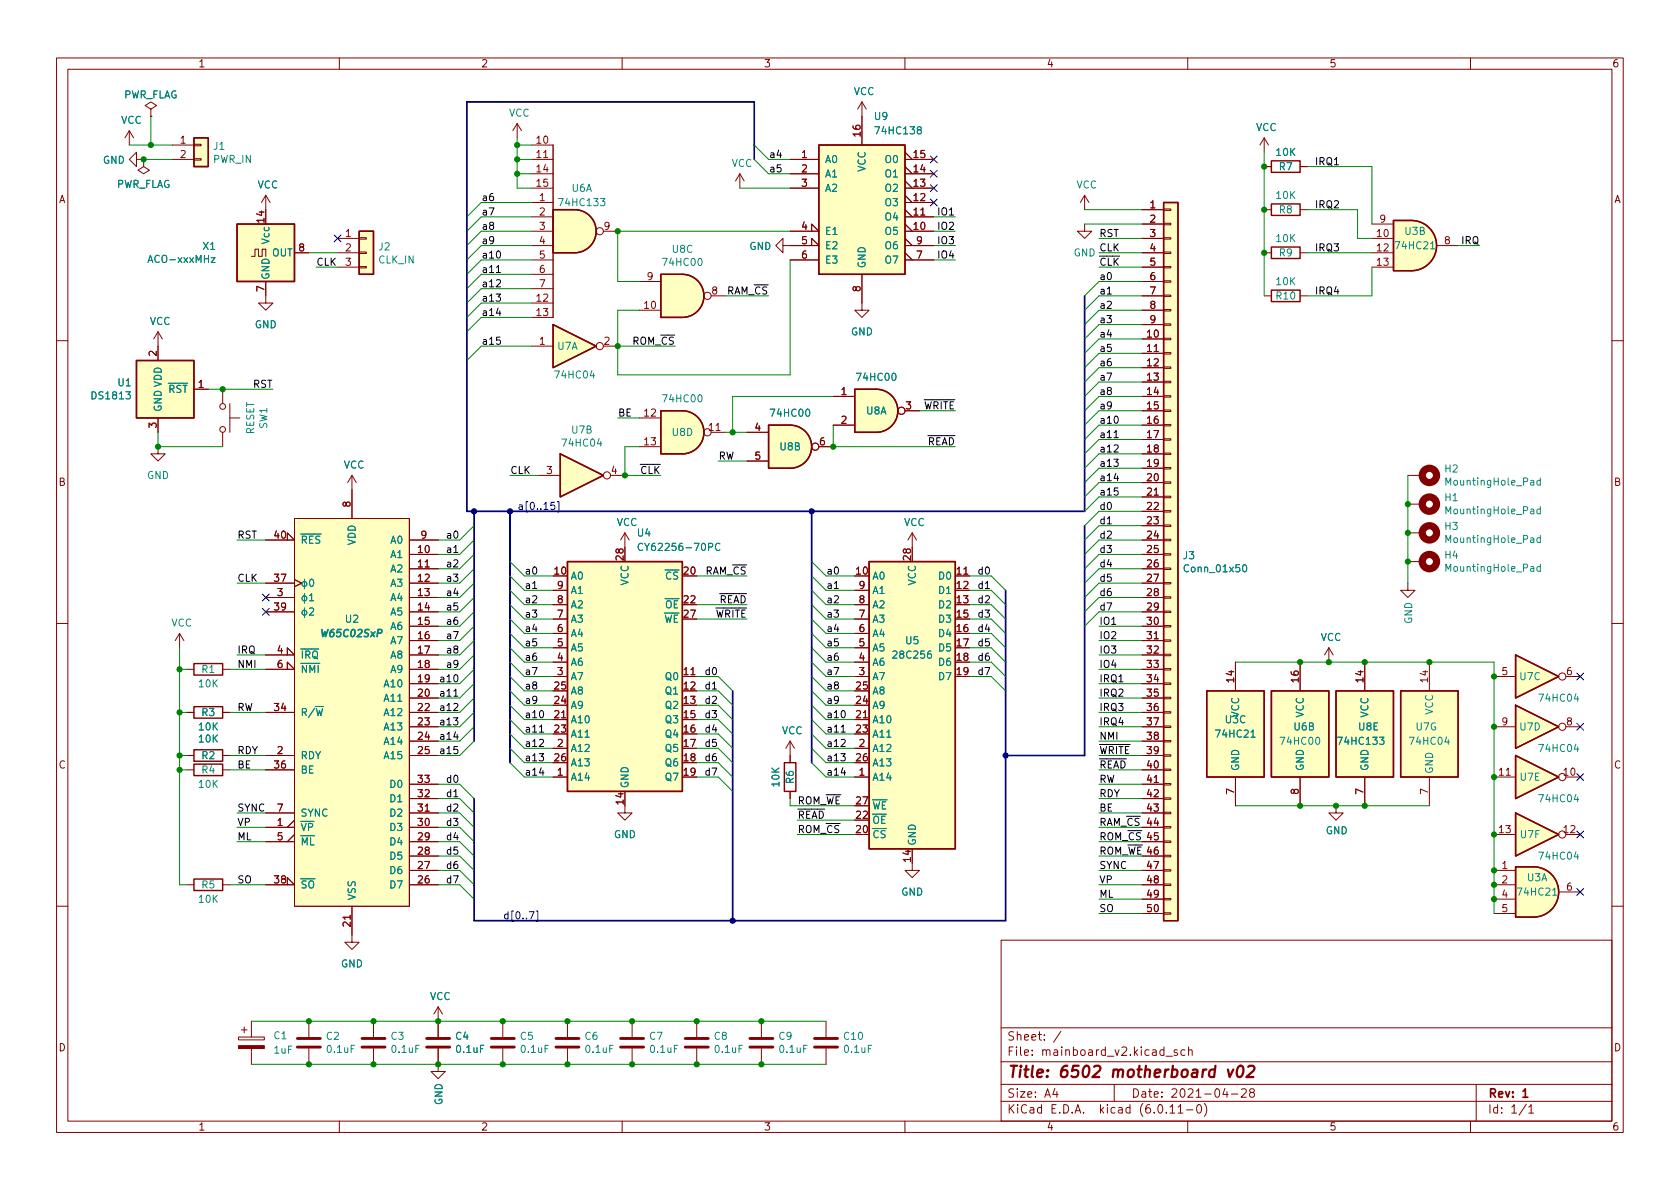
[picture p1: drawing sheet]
<svg xmlns="http://www.w3.org/2000/svg" width="297mm" height="210mm" viewBox="0 0 297 210" stroke-linecap="round" stroke-linejoin="round" font-family="sans-serif">
<defs><g id="words">
<g font-size="2.8" fill="#840000">
<text x="178" y="191.2">Title:</text>
<text x="187.3" y="191.2">6502</text>
<text x="196.8" y="191.2">motherboard</text>
<text x="217.6" y="191.2">v02</text>
</g>
<g font-size="2.1" fill="#840000">
<text x="178" y="184.5">Sheet:</text>
<text x="178" y="187.2">File:</text>
<text x="184.4" y="187.2">mainboard_v2.kicad_sch</text>
<text x="178" y="197.4">KiCad</text>
<text x="178" y="194.6">Size:</text>
<text x="184.7" y="194.6">A4</text>
<text x="185.7" y="197.4">E.D.A.</text>
<text x="194.6" y="197.4">kicad</text>
<text x="200" y="194.6">Date:</text>
<text x="201.8" y="197.4">(6.0.11-0)</text>
<text x="207" y="194.6">2021-04-28</text>
<text x="263" y="194.6">Rev:</text>
<text x="263" y="197.4">Id:</text>
<text x="267.1" y="197.4">1/1</text>
<text x="269.1" y="194.6">1</text>
</g>
<g font-size="1.8" fill="#008484">
<text x="21.9" y="17.8">PWR_FLAG</text>
<text x="150.9" y="17.2">VCC</text>
<text x="21.4" y="22.3">VCC</text>
<text x="89.9" y="21">VCC</text>
<text x="154.4" y="21.6">U9</text>
<text x="222" y="23.5">VCC</text>
<text x="18.1" y="29.3">GND</text>
<text x="37.6" y="26.9">J1</text>
<text x="37.6" y="29.2">PWR_IN</text>
<text x="129.3" y="29.9">VCC</text>
<text x="145.8" y="29.2">A0</text>
<text x="154.4" y="24.1">74HC138</text>
<text x="156.3" y="29.2">O0</text>
<text x="225.4" y="27.9">10K</text>
<text x="20.6" y="33.6">PWR_FLAG</text>
<text x="45.5" y="33.7">VCC</text>
<text x="101" y="34.3">U6A</text>
<text x="145.8" y="31.8">A1</text>
<text x="145.8" y="34.3">A2</text>
<text x="153.4" y="30.4" transform="rotate(-90 153.4 30.4)">VCC</text>
<text x="156.3" y="34.3">O2</text>
<text x="156.3" y="31.8">O1</text>
<text x="190.3" y="33.7">VCC</text>
<text x="225.4" y="35.6">10K</text>
<text x="226" y="30.5">R7</text>
<text x="98.5" y="36.8">74HC133</text>
<text x="145.8" y="41.9">E1</text>
<text x="156.3" y="41.9">O5</text>
<text x="156.3" y="39.4">O4</text>
<text x="156.3" y="36.8">O3</text>
<text x="226" y="38.1">R8</text>
<text x="248.2" y="41.9">U3B</text>
<text x="26" y="46.9">ACO-xxxMHz</text>
<text x="35.7" y="44.6">X1</text>
<text x="48" y="43.3" transform="rotate(-90 48 43.3)">Vcc</text>
<text x="48" y="45.7">OUT</text>
<text x="66.8" y="44.7">J2</text>
<text x="66.8" y="47">CLK_IN</text>
<text x="116.9" y="47.4">74HC00</text>
<text x="118.7" y="45.1">U8C</text>
<text x="132.4" y="44.6">GND</text>
<text x="145.8" y="44.5">E2</text>
<text x="145.8" y="47">E3</text>
<text x="153.4" y="47.5" transform="rotate(-90 153.4 47.5)">GND</text>
<text x="156.3" y="47">O7</text>
<text x="156.3" y="44.5">O6</text>
<text x="189.8" y="45.7">GND</text>
<text x="225.4" y="43.2">10K</text>
<text x="226" y="45.7">R9</text>
<text x="246.4" y="44.5">74HC21</text>
<text x="48" y="49.5" transform="rotate(-90 48 49.5)">GND</text>
<text x="225.4" y="53.3">R10</text>
<text x="225.4" y="50.8">10K</text>
<text x="26.4" y="57.8">VCC</text>
<text x="45" y="58.4">GND</text>
<text x="150.4" y="59.7">GND</text>
<text x="98.4" y="62.2">U7A</text>
<text x="15.9" y="71">DS1813</text>
<text x="20.7" y="68.7">U1</text>
<text x="29.7" y="69.9">~{RST}</text>
<text x="97.8" y="67.3">74HC04</text>
<text x="116.9" y="71.5">74HC00</text>
<text x="151.1" y="67.7">74HC00</text>
<text x="29" y="72.9" transform="rotate(-90 29 72.9)">GND VDD</text>
<text x="45.3" y="76.9" transform="rotate(-90 45.3 76.9)">RESET</text>
<text x="47.6" y="75.9" transform="rotate(-90 47.6 75.9)">SW1</text>
<text x="100.9" y="77">U7B</text>
<text x="118.7" y="77.5">U8D</text>
<text x="135.9" y="74.1">74HC00</text>
<text x="153" y="73.7">U8A</text>
<text x="60.7" y="83.2">VCC</text>
<text x="99.1" y="79.4">74HC04</text>
<text x="137.7" y="80">U8B</text>
<text x="255.3" y="83.9">H2</text>
<text x="25.9" y="85.1">GND</text>
<text x="255.3" y="86.2">MountingHole_Pad</text>
<text x="255.3" y="89">H1</text>
<text x="109" y="93.4">VCC</text>
<text x="112.5" y="95.3">U4</text>
<text x="159.8" y="93.4">VCC</text>
<text x="255.3" y="91.3">MountingHole_Pad</text>
<text x="255.3" y="94.1">H3</text>
<text x="53.1" y="96.5">~{RES}</text>
<text x="63.3" y="96.5" transform="rotate(-90 63.3 96.5)">VDD</text>
<text x="68.9" y="99.1">A1</text>
<text x="68.9" y="101.6">A2</text>
<text x="68.9" y="96.5">A0</text>
<text x="112.5" y="97.8">CY62256-70PC</text>
<text x="209" y="99.3">J3</text>
<text x="209" y="101.6">Conn_01x50</text>
<text x="255.3" y="99.2">H4</text>
<text x="255.3" y="101.5">MountingHole_Pad</text>
<text x="255.3" y="96.4">MountingHole_Pad</text>
<text x="68.9" y="104.1">A3</text>
<text x="68.9" y="106.7">A4</text>
<text x="100.8" y="102.9">A0</text>
<text x="100.8" y="108">A2</text>
<text x="100.8" y="105.4">A1</text>
<text x="111.5" y="103.6" transform="rotate(-90 111.5 103.6)">VCC</text>
<text x="117.5" y="102.9">~{CS}</text>
<text x="117.5" y="108">~{OE}</text>
<text x="154.2" y="102.9">A0</text>
<text x="154.2" y="108">A2</text>
<text x="154.2" y="105.4">A1</text>
<text x="162.3" y="103.6" transform="rotate(-90 162.3 103.6)">VCC</text>
<text x="165.8" y="102.9">D0</text>
<text x="165.8" y="105.4">D1</text>
<text x="165.8" y="108">D2</text>
<text x="30.2" y="111.2">VCC</text>
<text x="56.6" y="113">W65C02SxP</text>
<text x="60.9" y="110.5">U2</text>
<text x="68.9" y="109.2">A5</text>
<text x="68.9" y="111.8">A6</text>
<text x="100.8" y="113">A4</text>
<text x="100.8" y="110.5">A3</text>
<text x="117.4" y="110.5">~{WE}</text>
<text x="154.2" y="113">A4</text>
<text x="154.2" y="110.5">A3</text>
<text x="165.8" y="110.5">D3</text>
<text x="165.8" y="113">D4</text>
<text x="233.4" y="113.7">VCC</text>
<text x="250.1" y="110.4" transform="rotate(-90 250.1 110.4)">GND</text>
<text x="35.5" y="119.4">R1</text>
<text x="53.1" y="116.8">~{IRQ}</text>
<text x="53.1" y="119.4">~{NMI}</text>
<text x="68.9" y="114.3">A7</text>
<text x="68.9" y="116.8">A8</text>
<text x="68.9" y="119.4">A9</text>
<text x="100.8" y="118.1">A6</text>
<text x="100.8" y="115.6">A5</text>
<text x="154.2" y="118.1">A6</text>
<text x="154.2" y="115.6">A5</text>
<text x="157.6" y="116.8">28C256</text>
<text x="159.9" y="114.3">U5</text>
<text x="165.8" y="115.6">D5</text>
<text x="165.8" y="118.1">D6</text>
<text x="34.9" y="121.9">10K</text>
<text x="67.7" y="121.9">A10</text>
<text x="67.7" y="124.5">A11</text>
<text x="100.8" y="125.7">A9</text>
<text x="100.8" y="123.2">A8</text>
<text x="100.8" y="120.7">A7</text>
<text x="117.4" y="120.7">Q0</text>
<text x="117.4" y="123.2">Q1</text>
<text x="117.4" y="125.7">Q2</text>
<text x="154.2" y="125.7">A9</text>
<text x="154.2" y="123.2">A8</text>
<text x="154.2" y="120.7">A7</text>
<text x="165.8" y="120.7">D7</text>
<text x="268.5" y="120.7">U7C</text>
<text x="271.8" y="124.5">74HC04</text>
<text x="34.9" y="129.5">10K</text>
<text x="34.9" y="131.7">10K</text>
<text x="35.5" y="127">R3</text>
<text x="53.1" y="127">R/~{W}</text>
<text x="67.7" y="127">A12</text>
<text x="67.7" y="129.5">A13</text>
<text x="100.8" y="128.3">A10</text>
<text x="100.8" y="130.8">A11</text>
<text x="117.4" y="128.3">Q3</text>
<text x="117.4" y="130.8">Q4</text>
<text x="138.2" y="130.2">VCC</text>
<text x="154.2" y="128.3">A10</text>
<text x="154.2" y="130.8">A11</text>
<text x="214.6" y="130.8">74HC21</text>
<text x="216.5" y="128.3">U3C</text>
<text x="219.5" y="127" transform="rotate(-90 219.5 127)">VCC</text>
<text x="228.6" y="129.5">U6B</text>
<text x="230.9" y="127" transform="rotate(-90 230.9 127)">VCC</text>
<text x="240" y="129.5">U8E</text>
<text x="242.3" y="127" transform="rotate(-90 242.3 127)">VCC</text>
<text x="250.2" y="129.5">U7G</text>
<text x="253.8" y="126.5" transform="rotate(-90 253.8 126.5)">VCC</text>
<text x="268.5" y="129.5">U7D</text>
<text x="35.4" y="134.6">R2</text>
<text x="35.5" y="137.2">R4</text>
<text x="53.1" y="134.6">RDY</text>
<text x="53.1" y="137.2">BE</text>
<text x="67.7" y="132.1">A14</text>
<text x="67.7" y="134.6">A15</text>
<text x="100.8" y="133.4">A12</text>
<text x="100.8" y="135.9">A13</text>
<text x="117.4" y="133.4">Q5</text>
<text x="117.4" y="135.9">Q6</text>
<text x="154.2" y="133.4">A12</text>
<text x="154.2" y="135.9">A13</text>
<text x="219.5" y="136.4" transform="rotate(-90 219.5 136.4)">GND</text>
<text x="226.1" y="132.1">74HC00</text>
<text x="230.9" y="136.4" transform="rotate(-90 230.9 136.4)">GND</text>
<text x="236.2" y="132.1">74HC133</text>
<text x="242.3" y="136.4" transform="rotate(-90 242.3 136.4)">GND</text>
<text x="248.9" y="132.1">74HC04</text>
<text x="253.8" y="136.9" transform="rotate(-90 253.8 136.9)">GND</text>
<text x="271.8" y="133.4">74HC04</text>
<text x="34.9" y="139.7">10K</text>
<text x="68.7" y="142.2">D1</text>
<text x="68.7" y="139.7">D0</text>
<text x="100.8" y="138.4">A14</text>
<text x="111.5" y="139.4" transform="rotate(-90 111.5 139.4)">GND</text>
<text x="117.4" y="138.4">Q7</text>
<text x="138.2" y="139.3" transform="rotate(-90 138.2 139.3)">10K</text>
<text x="140.7" y="138.7" transform="rotate(-90 140.7 138.7)">R6</text>
<text x="154.2" y="138.4">A14</text>
<text x="154.2" y="143.5">~{WE}</text>
<text x="268.6" y="138.4">U7E</text>
<text x="271.8" y="142.2">74HC04</text>
<text x="53.1" y="147.3">~{VP}</text>
<text x="53.1" y="149.9">~{ML}</text>
<text x="53.1" y="144.8">SYNC</text>
<text x="68.7" y="149.9">D4</text>
<text x="68.7" y="147.3">D3</text>
<text x="68.7" y="144.8">D2</text>
<text x="108.5" y="148.6">GND</text>
<text x="154.2" y="148.6">~{CS}</text>
<text x="154.2" y="146.1">~{OE}</text>
<text x="162.3" y="149.6" transform="rotate(-90 162.3 149.6)">GND</text>
<text x="234.3" y="147.9">GND</text>
<text x="268.6" y="148.6">U7F</text>
<text x="68.7" y="154.9">D6</text>
<text x="68.7" y="152.4">D5</text>
<text x="271.8" y="152.4">74HC04</text>
<text x="34.9" y="160">10K</text>
<text x="35.5" y="157.5">R5</text>
<text x="53.1" y="157.5">~{SO}</text>
<text x="63.3" y="159.3" transform="rotate(-90 63.3 159.3)">VSS</text>
<text x="68.7" y="157.5">D7</text>
<text x="159.3" y="158.8">GND</text>
<text x="268" y="158.8">74HC21</text>
<text x="269.9" y="156.2">U3A</text>
<text x="60.2" y="171.5">GND</text>
<text x="76" y="177.2">VCC</text>
<text x="48.3" y="184.2">C1</text>
<text x="57.5" y="184.3">C2</text>
<text x="69" y="184.3">C3</text>
<text x="80.4" y="184.3">C4</text>
<text x="91.8" y="184.3">C5</text>
<text x="103.3" y="184.3">C6</text>
<text x="114.7" y="184.3">C7</text>
<text x="126.1" y="184.3">C8</text>
<text x="137.5" y="184.3">C9</text>
<text x="149" y="184.3">C10</text>
<text x="48.3" y="186.7">1uF</text>
<text x="57.5" y="186.6">0.1uF</text>
<text x="69" y="186.6">0.1uF</text>
<text x="80.4" y="186.6">0.1uF</text>
<text x="91.8" y="186.6">0.1uF</text>
<text x="103.3" y="186.6">0.1uF</text>
<text x="114.7" y="186.6">0.1uF</text>
<text x="126.1" y="186.6">0.1uF</text>
<text x="137.5" y="186.6">0.1uF</text>
<text x="149" y="186.6">0.1uF</text>
<text x="78.6" y="195.5" transform="rotate(-90 78.6 195.5)">GND</text>
</g>
<g font-size="1.8" fill="#840000">
<text x="35" y="12.3">1</text>
<text x="85" y="12.3">2</text>
<text x="135" y="12.3">3</text>
<text x="185" y="12.3">4</text>
<text x="235" y="12.3">5</text>
<text x="285" y="12.3">6</text>
<text x="31.7" y="25.4">1</text>
<text x="31.7" y="27.9">2</text>
<text x="94.6" y="25.4">10</text>
<text x="94.6" y="27.9">11</text>
<text x="141.6" y="27.9">1</text>
<text x="152.1" y="24.4" transform="rotate(-90 152.1 24.4)">16</text>
<text x="161.3" y="27.9">15</text>
<text x="94.6" y="30.5">14</text>
<text x="94.6" y="33">15</text>
<text x="95.2" y="35.6">1</text>
<text x="141.6" y="30.5">2</text>
<text x="141.6" y="33">3</text>
<text x="161.3" y="35.6">12</text>
<text x="161.3" y="33">13</text>
<text x="161.3" y="30.5">14</text>
<text x="10.4" y="36.3">A</text>
<text x="46.7" y="39.6" transform="rotate(-90 46.7 39.6)">14</text>
<text x="60.9" y="41.9">1</text>
<text x="95.2" y="38.1">2</text>
<text x="95.2" y="40.6">3</text>
<text x="106.6" y="40.6">9</text>
<text x="141.6" y="40.6">4</text>
<text x="161.3" y="40.6">10</text>
<text x="161.3" y="38.1">11</text>
<text x="203.2" y="36.8">1</text>
<text x="203.2" y="39.4">2</text>
<text x="203.2" y="41.9">3</text>
<text x="243.2" y="41.9">10</text>
<text x="243.8" y="39.4">9</text>
<text x="285.4" y="36.3">A</text>
<text x="52.7" y="44.4">8</text>
<text x="60.9" y="44.4">2</text>
<text x="60.9" y="47">3</text>
<text x="95.2" y="43.2">4</text>
<text x="95.2" y="45.7">5</text>
<text x="141.6" y="43.2">5</text>
<text x="141.6" y="45.7">6</text>
<text x="161.9" y="45.7">7</text>
<text x="161.9" y="43.2">9</text>
<text x="203.2" y="44.4">4</text>
<text x="203.2" y="47">5</text>
<text x="243.2" y="44.4">12</text>
<text x="243.2" y="47">13</text>
<text x="255.2" y="43.2">8</text>
<text x="46.7" y="51.7" transform="rotate(-90 46.7 51.7)">7</text>
<text x="94.6" y="53.3">12</text>
<text x="95.2" y="48.3">6</text>
<text x="95.2" y="50.8">7</text>
<text x="114.3" y="49.5">9</text>
<text x="125.7" y="52.1">8</text>
<text x="152.1" y="51.7" transform="rotate(-90 152.1 51.7)">8</text>
<text x="203.2" y="49.5">6</text>
<text x="203.2" y="52.1">7</text>
<text x="94.6" y="55.9">13</text>
<text x="113.6" y="54.6">10</text>
<text x="202.5" y="59.7">10</text>
<text x="203.2" y="54.6">8</text>
<text x="203.2" y="57.1">9</text>
<text x="27.7" y="63.2" transform="rotate(-90 27.7 63.2)">2</text>
<text x="95.2" y="61">1</text>
<text x="106.6" y="61">2</text>
<text x="202.5" y="62.2">11</text>
<text x="202.5" y="64.8">12</text>
<text x="34.9" y="68.6">1</text>
<text x="148.5" y="69.8">1</text>
<text x="202.5" y="67.3">13</text>
<text x="202.5" y="69.8">14</text>
<text x="27.7" y="75.9" transform="rotate(-90 27.7 75.9)">3</text>
<text x="113.6" y="73.7">12</text>
<text x="125.1" y="76.2">11</text>
<text x="133.3" y="76.2">4</text>
<text x="148.5" y="74.9">2</text>
<text x="160" y="72.4">3</text>
<text x="202.5" y="72.4">15</text>
<text x="202.5" y="74.9">16</text>
<text x="202.5" y="77.5">17</text>
<text x="96.5" y="83.8">3</text>
<text x="107.9" y="83.8">4</text>
<text x="113.6" y="78.7">13</text>
<text x="133.3" y="81.3">5</text>
<text x="144.7" y="78.7">6</text>
<text x="202.5" y="80">18</text>
<text x="202.5" y="82.5">19</text>
<text x="10.3" y="86.3">B</text>
<text x="62" y="89.8" transform="rotate(-90 62 89.8)">8</text>
<text x="202.5" y="85.1">20</text>
<text x="202.5" y="87.6">21</text>
<text x="285.3" y="86.3">B</text>
<text x="48.2" y="95.2">40</text>
<text x="74.2" y="95.2">9</text>
<text x="202.5" y="90.2">22</text>
<text x="202.5" y="92.7">23</text>
<text x="202.5" y="95.2">24</text>
<text x="73.6" y="97.8">10</text>
<text x="73.6" y="100.3">11</text>
<text x="97.8" y="101.6">10</text>
<text x="110.2" y="99.3" transform="rotate(-90 110.2 99.3)">28</text>
<text x="120.6" y="101.6">20</text>
<text x="151.1" y="101.6">10</text>
<text x="161" y="99.3" transform="rotate(-90 161 99.3)">28</text>
<text x="168.9" y="101.6">11</text>
<text x="202.5" y="97.8">25</text>
<text x="202.5" y="100.3">26</text>
<text x="48.2" y="102.9">37</text>
<text x="48.2" y="107.9">39</text>
<text x="48.8" y="105.4">3</text>
<text x="73.6" y="102.9">12</text>
<text x="73.6" y="105.4">13</text>
<text x="73.6" y="107.9">14</text>
<text x="98.4" y="106.7">8</text>
<text x="98.4" y="104.1">9</text>
<text x="120.6" y="106.7">22</text>
<text x="151.7" y="106.7">8</text>
<text x="151.7" y="104.1">9</text>
<text x="168.9" y="104.1">12</text>
<text x="168.9" y="106.7">13</text>
<text x="202.5" y="102.9">27</text>
<text x="202.5" y="105.4">28</text>
<text x="202.5" y="107.9">29</text>
<text x="73.6" y="110.5">15</text>
<text x="73.6" y="113">16</text>
<text x="98.4" y="111.8">6</text>
<text x="98.4" y="109.2">7</text>
<text x="120.6" y="109.2">27</text>
<text x="151.7" y="111.8">6</text>
<text x="151.7" y="109.2">7</text>
<text x="168.9" y="109.2">15</text>
<text x="168.9" y="111.8">16</text>
<text x="202.5" y="110.5">30</text>
<text x="202.5" y="113">31</text>
<text x="48.8" y="115.6">4</text>
<text x="48.8" y="118.1">6</text>
<text x="73.6" y="115.6">17</text>
<text x="73.6" y="118.1">18</text>
<text x="98.4" y="119.4">3</text>
<text x="98.4" y="116.8">4</text>
<text x="98.4" y="114.3">5</text>
<text x="120.6" y="119.4">11</text>
<text x="151.7" y="119.4">3</text>
<text x="151.7" y="116.8">4</text>
<text x="151.7" y="114.3">5</text>
<text x="168.9" y="114.3">17</text>
<text x="168.9" y="116.8">18</text>
<text x="168.9" y="119.4">19</text>
<text x="202.5" y="115.6">32</text>
<text x="202.5" y="118.1">33</text>
<text x="265.4" y="119.4">5</text>
<text x="276.8" y="119.4">6</text>
<text x="48.2" y="125.7">34</text>
<text x="73.6" y="120.6">19</text>
<text x="73.6" y="123.2">20</text>
<text x="73.6" y="125.7">22</text>
<text x="97.8" y="124.5">24</text>
<text x="97.8" y="121.9">25</text>
<text x="120.6" y="121.9">12</text>
<text x="120.6" y="124.5">13</text>
<text x="151.1" y="124.5">24</text>
<text x="151.1" y="121.9">25</text>
<text x="202.5" y="120.6">34</text>
<text x="202.5" y="123.2">35</text>
<text x="202.5" y="125.7">36</text>
<text x="218.2" y="120.9" transform="rotate(-90 218.2 120.9)">14</text>
<text x="229.6" y="120.9" transform="rotate(-90 229.6 120.9)">16</text>
<text x="241" y="120.9" transform="rotate(-90 241 120.9)">14</text>
<text x="252.5" y="120.9" transform="rotate(-90 252.5 120.9)">14</text>
<text x="73.6" y="128.3">23</text>
<text x="73.6" y="130.8">24</text>
<text x="97.8" y="127">21</text>
<text x="97.8" y="129.5">23</text>
<text x="120.6" y="127">15</text>
<text x="120.6" y="129.5">16</text>
<text x="151.1" y="127">21</text>
<text x="151.1" y="129.5">23</text>
<text x="202.5" y="128.3">37</text>
<text x="202.5" y="130.8">38</text>
<text x="265.4" y="128.3">9</text>
<text x="276.8" y="128.3">8</text>
<text x="10.3" y="136.3">C</text>
<text x="48.2" y="135.9">36</text>
<text x="48.8" y="133.3">2</text>
<text x="73.6" y="133.3">25</text>
<text x="97.8" y="134.6">26</text>
<text x="98.4" y="137.2">1</text>
<text x="98.4" y="132.1">2</text>
<text x="120.6" y="132.1">17</text>
<text x="120.6" y="134.6">18</text>
<text x="120.6" y="137.2">19</text>
<text x="151.1" y="134.6">26</text>
<text x="151.7" y="137.2">1</text>
<text x="151.7" y="132.1">2</text>
<text x="202.5" y="133.3">39</text>
<text x="202.5" y="135.9">40</text>
<text x="264.8" y="137.2">11</text>
<text x="276.2" y="137.2">10</text>
<text x="285.3" y="136.3">C</text>
<text x="48.8" y="143.5">7</text>
<text x="73.6" y="143.5">31</text>
<text x="73.6" y="141">32</text>
<text x="73.6" y="138.4">33</text>
<text x="110.2" y="142.5" transform="rotate(-90 110.2 142.5)">14</text>
<text x="151.1" y="142.2">27</text>
<text x="202.5" y="138.4">41</text>
<text x="202.5" y="141">42</text>
<text x="202.5" y="143.5">43</text>
<text x="218.2" y="140.6" transform="rotate(-90 218.2 140.6)">7</text>
<text x="229.6" y="140.6" transform="rotate(-90 229.6 140.6)">8</text>
<text x="241" y="140.6" transform="rotate(-90 241 140.6)">7</text>
<text x="252.5" y="140.6" transform="rotate(-90 252.5 140.6)">7</text>
<text x="48.8" y="146">1</text>
<text x="48.8" y="148.6">5</text>
<text x="73.6" y="148.6">29</text>
<text x="73.6" y="146">30</text>
<text x="151.1" y="144.8">22</text>
<text x="151.1" y="147.3">20</text>
<text x="202.5" y="146">44</text>
<text x="202.5" y="148.6">45</text>
<text x="264.8" y="147.3">13</text>
<text x="276.2" y="147.3">12</text>
<text x="73.6" y="153.7">27</text>
<text x="73.6" y="151.1">28</text>
<text x="161" y="152.7" transform="rotate(-90 161 152.7)">14</text>
<text x="202.5" y="151.1">46</text>
<text x="202.5" y="153.7">47</text>
<text x="265.4" y="153.7">1</text>
<text x="48.2" y="156.2">38</text>
<text x="73.6" y="156.2">26</text>
<text x="202.5" y="156.2">48</text>
<text x="202.5" y="158.7">49</text>
<text x="202.5" y="161.3">50</text>
<text x="265.4" y="156.2">2</text>
<text x="265.4" y="158.7">4</text>
<text x="265.4" y="161.3">5</text>
<text x="276.8" y="157.5">6</text>
<text x="62" y="164.1" transform="rotate(-90 62 164.1)">21</text>
<text x="10.3" y="186.3">D</text>
<text x="285.3" y="186.3">D</text>
<text x="35" y="200.3">1</text>
<text x="85" y="200.3">2</text>
<text x="135" y="200.3">3</text>
<text x="185" y="200.3">4</text>
<text x="235" y="200.3">5</text>
<text x="285" y="200.3">6</text>
</g>
<g font-size="1.8">
<text x="135.9" y="27.9">a4</text>
<text x="232.4" y="29.2">IRQ1</text>
<text x="85.1" y="35.5">a6</text>
<text x="135.9" y="30.5">a5</text>
<text x="85.1" y="38.1">a7</text>
<text x="85.1" y="40.6">a8</text>
<text x="165.6" y="38.1">IO1</text>
<text x="165.6" y="40.6">IO2</text>
<text x="194.3" y="41.9">RST</text>
<text x="232.4" y="36.8">IRQ2</text>
<text x="55.9" y="47">CLK</text>
<text x="85.1" y="43.2">a9</text>
<text x="85.1" y="45.7">a10</text>
<text x="165.6" y="45.7">IO4</text>
<text x="165.6" y="43.2">IO3</text>
<text x="194.3" y="47">~{CLK}</text>
<text x="194.3" y="44.4">CLK</text>
<text x="232.4" y="44.4">IRQ3</text>
<text x="258.3" y="43.2">IRQ</text>
<text x="85.1" y="48.2">a11</text>
<text x="85.1" y="53.3">a13</text>
<text x="85.1" y="50.8">a12</text>
<text x="128.5" y="52.1">RAM_~{CS}</text>
<text x="194.3" y="52.1">a1</text>
<text x="194.3" y="49.5">a0</text>
<text x="232.4" y="52.1">IRQ4</text>
<text x="85.1" y="55.9">a14</text>
<text x="194.3" y="57.1">a3</text>
<text x="194.3" y="59.7">a4</text>
<text x="194.3" y="54.6">a2</text>
<text x="85.1" y="60.9">a15</text>
<text x="111.7" y="60.9">ROM_~{CS}</text>
<text x="194.3" y="64.8">a6</text>
<text x="194.3" y="62.2">a5</text>
<text x="44.7" y="68.6">RST</text>
<text x="194.3" y="67.3">a7</text>
<text x="194.3" y="69.8">a8</text>
<text x="109.2" y="73.6">BE</text>
<text x="163.3" y="72.4">~{WRITE}</text>
<text x="194.3" y="72.4">a9</text>
<text x="194.3" y="74.9">a10</text>
<text x="194.3" y="77.5">a11</text>
<text x="90.2" y="83.8">CLK</text>
<text x="113.1" y="83.8">~{CLK}</text>
<text x="127" y="81.3">RW</text>
<text x="164" y="78.7">~{READ}</text>
<text x="194.3" y="82.5">a13</text>
<text x="194.3" y="80">a12</text>
<text x="194.3" y="85.1">a14</text>
<text x="194.3" y="87.6">a15</text>
<text x="41.9" y="95.2">RST</text>
<text x="78.8" y="95.2">a0</text>
<text x="194.3" y="92.7">d1</text>
<text x="194.3" y="90.2">d0</text>
<text x="194.3" y="95.2">d2</text>
<text x="78.8" y="97.8">a1</text>
<text x="78.8" y="100.3">a2</text>
<text x="92.7" y="101.6">a0</text>
<text x="124.7" y="101.6">RAM_~{CS}</text>
<text x="146" y="101.6">a0</text>
<text x="172.7" y="101.6">d0</text>
<text x="194.3" y="100.3">d4</text>
<text x="194.3" y="97.8">d3</text>
<text x="41.9" y="102.9">CLK</text>
<text x="78.8" y="102.9">a3</text>
<text x="78.8" y="107.9">a5</text>
<text x="78.8" y="105.4">a4</text>
<text x="92.7" y="104.1">a1</text>
<text x="92.7" y="106.7">a2</text>
<text x="127.2" y="106.7">~{READ}</text>
<text x="146" y="106.7">a2</text>
<text x="146" y="104.1">a1</text>
<text x="172.7" y="104.1">d1</text>
<text x="172.7" y="106.7">d2</text>
<text x="194.3" y="102.9">d5</text>
<text x="194.3" y="105.4">d6</text>
<text x="194.3" y="107.9">d7</text>
<text x="78.8" y="113">a7</text>
<text x="78.8" y="110.5">a6</text>
<text x="92.7" y="109.2">a3</text>
<text x="92.7" y="111.7">a4</text>
<text x="126.5" y="109.2">~{WRITE}</text>
<text x="146" y="111.7">a4</text>
<text x="146" y="109.2">a3</text>
<text x="172.7" y="111.7">d4</text>
<text x="172.7" y="109.2">d3</text>
<text x="194.3" y="110.5">IO1</text>
<text x="194.3" y="113">IO2</text>
<text x="41.9" y="118.1">NMI</text>
<text x="41.9" y="115.6">IRQ</text>
<text x="78.8" y="118.1">a9</text>
<text x="78.8" y="115.6">a8</text>
<text x="92.7" y="119.4">a7</text>
<text x="92.7" y="116.8">a6</text>
<text x="92.7" y="114.3">a5</text>
<text x="124.5" y="119.4">d0</text>
<text x="146" y="114.3">a5</text>
<text x="146" y="116.8">a6</text>
<text x="146" y="119.4">a7</text>
<text x="172.7" y="119.4">d7</text>
<text x="172.7" y="114.3">d5</text>
<text x="172.7" y="116.8">d6</text>
<text x="194.3" y="115.6">IO3</text>
<text x="194.3" y="118.1">IO4</text>
<text x="41.9" y="125.7">RW</text>
<text x="77.6" y="123.2">a11</text>
<text x="77.6" y="125.7">a12</text>
<text x="77.6" y="120.6">a10</text>
<text x="92.7" y="124.4">a9</text>
<text x="92.7" y="121.9">a8</text>
<text x="124.5" y="124.4">d2</text>
<text x="124.5" y="121.9">d1</text>
<text x="146" y="121.9">a8</text>
<text x="146" y="124.4">a9</text>
<text x="194.3" y="120.6">IRQ1</text>
<text x="194.3" y="123.2">IRQ2</text>
<text x="194.3" y="125.7">IRQ3</text>
<text x="77.6" y="130.8">a14</text>
<text x="77.6" y="128.3">a13</text>
<text x="92.7" y="127">a10</text>
<text x="92.7" y="129.5">a11</text>
<text x="124.5" y="129.5">d4</text>
<text x="124.5" y="127">d3</text>
<text x="146" y="127">a10</text>
<text x="146" y="129.5">a11</text>
<text x="194.3" y="128.3">IRQ4</text>
<text x="194.3" y="130.8">NMI</text>
<text x="41.9" y="133.3">RDY</text>
<text x="41.9" y="135.9">BE</text>
<text x="77.6" y="133.3">a15</text>
<text x="92.7" y="132.1">a12</text>
<text x="92.7" y="134.6">a13</text>
<text x="92.7" y="137.1">a14</text>
<text x="124.5" y="132.1">d5</text>
<text x="124.5" y="134.6">d6</text>
<text x="124.5" y="137.1">d7</text>
<text x="146" y="132.1">a12</text>
<text x="146" y="134.6">a13</text>
<text x="146" y="137.1">a14</text>
<text x="194.3" y="133.3">~{WRITE} 39</text>
<text x="194.3" y="135.9">~{READ} 40</text>
<text x="41.9" y="143.5">SYNC</text>
<text x="78.8" y="138.4">d0</text>
<text x="78.8" y="141">d1</text>
<text x="78.8" y="143.5">d2</text>
<text x="141" y="142.2">ROM_~{WE}27</text>
<text x="194.3" y="141">RDY</text>
<text x="194.3" y="138.4">RW</text>
<text x="194.3" y="143.5">BE</text>
<text x="41.9" y="146">VP</text>
<text x="41.9" y="148.6">ML</text>
<text x="78.8" y="146">d3</text>
<text x="78.8" y="148.6">d4</text>
<text x="141" y="144.8">~{READ}</text>
<text x="141" y="147.3">ROM_~{CS} 20</text>
<text x="194.3" y="146">RAM_~{CS}</text>
<text x="194.3" y="148.6">ROM_~{CS}</text>
<text x="78.8" y="153.7">d6</text>
<text x="78.8" y="151.1">d5</text>
<text x="194.3" y="151.1">ROM_~{WE}</text>
<text x="194.3" y="153.7">SYNC</text>
<text x="41.9" y="156.2">SO</text>
<text x="78.8" y="156.2">d7</text>
<text x="194.3" y="158.7">ML</text>
<text x="194.3" y="161.3">SO</text>
<text x="194.3" y="156.2">VP</text>
</g>
<g font-size="1.8" fill="#000084">
<text x="91.4" y="90.2">a[0..15]</text>
<text x="88.9" y="162.5">d[0..7]</text>
</g>
</g></defs>
<g fill="none" stroke="#840000" stroke-width=".18">
<path d="M10 10.2h277v190.1h-277zM12 12.2h273v186.1h-273zM26.7 19.3l1-.6-1-.7-1 .7 1 .6v1.3M60 10.2v2M110 10.2v2M152.4 18l-.8 1.3M152.4 18v7.6M152.4 18l.8 1.3M160 10.2v2M210 10.2v2M260 10.2v2M22.9 23.1l-.8 1.3"/>
<path d="M22.9 23.1v2.5M22.9 23.1l.7 1.3M24.1 28.2v-1.3l-1.2 1.3 1.2 1.3v-1.3h1.3M25.4 28.2v1.3l1 .6-1 .6-1-.6 1-.6M25.4 28.2h.1M26.7 20.6h.1M30.5 25.6h3.8M30.5 28.2h3.8M34.3 28.1h1.3v.2h-1.3zM34.3 25.5h1.3v.3h-1.3zM47 34.5l-.8 1.3M47 34.5v5.1"/>
<path d="M47 34.5l.8 1.3M91.4 21.8l-.7 1.3M91.4 21.8v2.6M91.4 21.8l.8 1.3M94 35.8h3.8M94 25.6h3.8M94 28.2h3.8M94 30.7h3.8M94 33.3h3.8M94 38.3h3.8M96.1 27.9h.8M130.8 30.7l-.8 1.3"/>
<path d="M130.8 30.7v2.6M130.8 30.7l.8 1.3M139.7 28.2h5.1M139.7 30.7h5.1M139.7 33.3h5.1M160 35.8h5.1M160 28.2h5.1M160 30.7h5.1M160 33.3h5.1M160 38.3h5.1M160 39.6l1.3 1.3M160 37.1l1.3 1.2"/>
<path d="M160 34.5l1.3 1.3M160 32l1.3 1.3M160 29.5l1.3 1.2M160 26.9l1.3 1.3M162.8 38h.7M191.8 39.6v1.3h1.2l-1.2 1.3-1.3-1.3h1.3M191.8 34.5l-.8 1.3M191.8 34.5v2.6M191.8 34.5l.7 1.3M201.9 37.1h3.8M201.9 39.6h3.8M205.7 39.5h1.3v.2h-1.3z"/>
<path d="M205.7 37h1.3v.2h-1.3zM223.5 37.1h1.3M223.5 24.4l-.7 1.2M223.5 24.4v2.5M223.5 24.4l.8 1.2M223.5 29.5h1.3M229.9 37.1h1.2M229.9 29.5h1.2M242.6 39.6h3.8M27.9 58.7v5M27.9 58.7l-.7 1.2M27.9 58.7l.8 1.2"/>
<path d="M44.4 45.3h.7v-1.2h.6v1.2h.7v-1.2h.6v1.2M47 49.8v3.8h1.3l-1.3 1.3-1.3-1.3h1.3M52.1 44.7h2.5M59.7 42.2h3.8M59.7 44.7h3.8M59.7 47.2h3.8M63.5 47.1h1.3v.3h-1.3zM63.5 44.6h1.3v.2h-1.3zM63.5 42h1.3v.3h-1.3zM94 43.4h3.8M94 53.6h3.8M94 56.1h3.8"/>
<path d="M94 40.9h3.8M94 46h3.8M94 48.5h3.8M94 51h3.8M106.7 40.9h2.5M113 49.8h3.8M113 54.9h3.8M125.7 52.3h2.6M138.4 43.4v-1.2l-1.2 1.2 1.2 1.3v-1.3h6.4l-1.3-1.2v1.2M139.7 40.9h5.1l-1.3-1.3v1.3M139.7 46h5.1M152.4 48.5v6.4h1.3l-1.3 1.2-1.3-1.2h1.3"/>
<path d="M160 43.4h5.1M160 40.9h5.1M160 46h5.1M160 44.7l1.3 1.3M160 42.2l1.3 1.2M201.9 59.9h3.8M201.9 42.2h3.8M201.9 44.7h3.8M201.9 47.2h3.8M201.9 49.8h3.8M201.9 52.3h3.8M201.9 54.9h3.8"/>
<path d="M201.9 57.4h3.8M205.7 59.8h1.3v.3h-1.3zM205.7 57.3h1.3v.2h-1.3zM205.7 54.7h1.3v.3h-1.3zM205.7 52.2h1.3v.2h-1.3zM205.7 49.7h1.3v.2h-1.3zM205.7 47.1h1.3v.3h-1.3zM205.7 44.6h1.3v.2h-1.3zM205.7 42h1.3v.3h-1.3zM223.5 44.7h1.3M223.5 52.3h1.3M229.9 44.7h1.2"/>
<path d="M229.9 52.3h1.2M242.6 42.2h3.8M242.6 44.7h3.8M242.6 47.2h3.8M254 43.4h3.8M10 60.2h2M27.9 79v1.3h1.3l-1.3 1.2-1.2-1.2h1.2M27.9 73.9v2.5M34.3 68.8h2.5M39.4 68.8v2.6M39.4 76.4v2.6M40.6 73.9h1.8"/>
<path d="M40.6 71.4v5M94 61.2h3.8M106.7 61.2h2.5M113 73.9h3.8M113 79h3.8M125.7 76.4h2.6M126.6 76.1h.7M132.1 76.4h3.8M144.8 79h2.5M147.3 70.1h3.8M147.3 75.2h3.8M160 72.6h2.6"/>
<path d="M201.9 62.5h3.8M201.9 65h3.8M201.9 67.6h3.8M201.9 70.1h3.8M201.9 72.6h3.8M201.9 75.2h3.8M201.9 77.7h3.8M204.1 62.2h.7M205.7 77.6h1.3v.2h-1.3zM205.7 75.1h1.3v.2h-1.3zM205.7 72.5h1.3v.3h-1.3zM205.7 70h1.3v.2h-1.3z"/>
<path d="M205.7 67.4h1.3v.3h-1.3zM205.7 64.9h1.3v.2h-1.3zM205.7 62.4h1.3v.2h-1.3zM285 60.2h2M47 95.5h5.1l-1.3-1.3v1.3M52.1 91.7h20.3v68.6h-20.3zM62.2 84.1l-.7 1.2M62.2 84.1v7.6M62.2 84.1l.8 1.2M72.4 95.5h5.1M72.4 98h5.1M95.2 84.1h3.9"/>
<path d="M107.9 84.1h2.6M110.5 94.2l-.8 1.3M110.5 94.2v5.1M110.5 94.2l.8 1.3M132.1 81.5h3.8M161.3 94.2v5.1M161.3 94.2l-.8 1.3M161.3 94.2l.8 1.3M201.9 80.3h3.8M201.9 82.8h3.8M201.9 85.3h3.8M201.9 87.9h3.8"/>
<path d="M201.9 90.4h3.8M201.9 93h3.8M201.9 95.5h3.8M201.9 98h3.8M204.1 87.6h.7M205.7 97.9h1.3v.3h-1.3zM205.7 95.4h1.3v.2h-1.3zM205.7 92.8h1.3v.3h-1.3zM205.7 90.3h1.3v.2h-1.3zM205.7 87.8h1.3v.2h-1.3zM205.7 85.2h1.3v.3h-1.3zM205.7 82.7h1.3v.2h-1.3z"/>
<path d="M205.7 80.1h1.3v.3h-1.3zM248.9 99.3h2.6M248.9 84.1h2.6M248.9 89.1h2.6M248.9 94.2h2.6M10 110.2h2M31.7 112l-.7 1.3M31.7 112v2.5M31.7 112l.8 1.3M33 118.4h1.3M39.4 118.4h1.2M47 115.8h5.1l-1.3-1.3v1.3"/>
<path d="M47 118.4h5.1l-1.3-1.3v1.3M47 103.1h5.1M47 105.7h5.1M47 108.2h5.1M52.1 102.5l1.2 .6-1.2 .7M72.4 100.6h5.1M72.4 103.1h5.1M72.4 105.7h5.1M72.4 108.2h5.1M72.4 110.7h5.1M72.4 113.3h5.1M72.4 115.8h5.1"/>
<path d="M72.4 118.4h5.1M75.2 100.3h.7M97.8 101.8h2.5M97.8 104.4h2.5M97.8 106.9h2.5M97.8 109.5h2.5M97.8 112h2.5M97.8 114.5h2.5M97.8 117.1h2.5M97.8 119.6h2.5M120.6 101.8h2.6M120.6 106.9h2.6"/>
<path d="M120.6 109.5h2.6M120.6 119.6h2.6M122.2 119.3h.7M151.1 101.8h2.6M151.1 104.4h2.6M151.1 106.9h2.6M151.1 109.5h2.6M151.1 112h2.6M151.1 114.5h2.6M151.1 117.1h2.6M151.1 119.6h2.6M168.9 101.8h2.5"/>
<path d="M168.9 104.4h2.5M168.9 106.9h2.5M168.9 109.5h2.5M168.9 112h2.5M168.9 114.5h2.5M168.9 117.1h2.5M168.9 119.6h2.5M170.4 101.5h.7M201.9 100.6h3.8M201.9 103.1h3.8M201.9 105.7h3.8M201.9 108.2h3.8"/>
<path d="M201.9 110.7h3.8M201.9 113.3h3.8M201.9 115.8h3.8M201.9 118.4h3.8M204.1 113h.7M205.7 118.2h1.3v.3h-1.3zM205.7 115.7h1.3v.2h-1.3zM205.7 113.2h1.3v.2h-1.3zM205.7 110.6h1.3v.3h-1.3zM205.7 108.1h1.3v.2h-1.3zM205.7 105.5h1.3v.3h-1.3zM205.7 103h1.3v.2h-1.3z"/>
<path d="M205.7 100.5h1.3v.2h-1.3zM218.4 117.1v5.1M229.9 117.1v5.1M234.9 114.5l-.7 1.3M234.9 114.5v2.6M234.9 114.5l.8 1.3M241.3 117.1v5.1M248.9 103.1v1.3h1.3l-1.3 1.3-1.3-1.3h1.3M252.7 117.1v5.1M264.2 119.6h3.8M276.9 119.6h2.5M285 110.2h2"/>
<path d="M33 126h1.3M33 133.6h1.3M33 136.1h1.3M39.4 126h1.2M39.4 133.6h1.2M39.4 136.1h1.2M47 126h5.1M47 133.6h5.1M47 136.1h5.1M72.4 120.9h5.1M72.4 123.4h5.1M72.4 126h5.1"/>
<path d="M72.4 128.5h5.1M72.4 131.1h5.1M72.4 133.6h5.1M72.4 138.7h5.1M97.8 137.4h2.5M97.8 132.3h2.5M97.8 127.2h2.5M97.8 129.8h2.5M97.8 124.7h2.5M97.8 122.2h2.5M97.8 134.9h2.5M99.3 126.9h.7"/>
<path d="M110.5 139.9v3.9h1.3l-1.3 1.2-1.3-1.2h1.3M120.6 137.4h2.6M120.6 132.3h2.6M120.6 127.2h2.6M120.6 129.8h2.6M120.6 124.7h2.6M120.6 122.2h2.6M120.6 134.9h2.6M139.7 131.1v3.8M139.7 139.9v1.3M139.7 131.1l-.8 1.2M139.7 131.1l.8 1.2"/>
<path d="M151.1 137.4h2.6M151.1 132.3h2.6M151.1 127.2h2.6M151.1 129.8h2.6M151.1 124.7h2.6M151.1 122.2h2.6M151.1 134.9h2.6M152.6 126.9h.8M201.9 120.9h3.8M201.9 123.4h3.8M201.9 126h3.8M201.9 128.5h3.8"/>
<path d="M201.9 131.1h3.8M201.9 133.6h3.8M201.9 136.1h3.8M201.9 138.7h3.8M204.1 138.4h.7M205.7 138.6h1.3v.2h-1.3zM205.7 136h1.3v.3h-1.3zM205.7 133.5h1.3v.2h-1.3zM205.7 130.9h1.3v.3h-1.3zM205.7 128.4h1.3v.2h-1.3zM205.7 125.9h1.3v.2h-1.3zM205.7 123.3h1.3v.3h-1.3z"/>
<path d="M205.7 120.8h1.3v.2h-1.3zM218.4 137.4v5.1M229.9 137.4v5.1M241.3 137.4v5.1M252.7 137.4v5.1M264.2 128.5h3.8M264.2 137.4h3.8M266.3 137.1h.7M276.9 128.5h2.5M276.9 137.4h2.5M33 156.5h1.3M39.4 156.5h1.2"/>
<path d="M47 156.5h5.1l-1.3-1.3v1.3M47 143.8h5.1M47 146.3h5.1M47 148.8h5.1M52.1 145l-1.3 1.3M52.1 147.6l-1.3 1.2M72.4 141.2h5.1M72.4 143.8h5.1M72.4 146.3h5.1M72.4 148.8h5.1M72.4 151.4h5.1M72.4 153.9h5.1"/>
<path d="M72.4 156.5h5.1M75.2 143.4h.7M151.1 147.6h2.6M151.1 145h2.6M151.1 142.5h2.6M161.3 150.1v3.8h1.3l-1.3 1.3-1.3-1.3h1.3M201.9 141.2h3.8M201.9 143.8h3.8M201.9 146.3h3.8M201.9 148.8h3.8M201.9 151.4h3.8M201.9 153.9h3.8"/>
<path d="M201.9 156.5h3.8M201.9 159h3.8M205.7 158.9h1.3v.2h-1.3zM205.7 156.3h1.3v.3h-1.3zM205.7 153.8h1.3v.2h-1.3zM205.7 151.3h1.3v.2h-1.3zM205.7 148.7h1.3v.3h-1.3zM205.7 146.2h1.3v.2h-1.3zM205.7 143.6h1.3v.3h-1.3zM205.7 141.1h1.3v.2h-1.3zM236.2 142.5v1.3h1.3l-1.3 1.2-1.3-1.2h1.3M264.2 153.9h3.8"/>
<path d="M264.2 156.5h3.8M264.2 159h3.8M264.2 147.6h3.8M275.6 157.7h3.8M276.9 147.6h2.5M10 160.2h2M61.9 161.8v.8M62.2 160.3v6.3h1.3l-1.3 1.3-1.2-1.3h1.2M77.5 178l-.8 1.3M77.5 178v5.4M77.5 178l.7 1.3M177 166.3h108v32h-108z"/>
<path d="M201.9 161.5h3.8M205.7 161.4h1.3v.3h-1.3zM264.2 161.5h3.8M285 160.2h2M42.2 183.4h4.5v.5h-4.5zM42.7 182.1h1M43.2 181.6v1M44.4 180.6v2.8M44.4 185.4v2.8M54.6 180.6v2.8M54.6 185.4v2.8M60 198.3v2"/>
<path d="M66 180.6v2.8M66 185.4v2.8M77.5 185.4v4.1h1.2l-1.2 1.2-1.3-1.2h1.3M88.9 180.6v2.8M88.9 185.4v2.8M100.3 180.6v2.8M100.3 185.4v2.8M110 198.3v2M111.8 180.6v2.8M111.8 185.4v2.8M123.2 180.6v2.8M123.2 185.4v2.8"/>
<path d="M134.6 180.6v2.8M134.6 185.4v2.8M146 180.6v2.8M146 185.4v2.8M160 198.3v2M177 194.8h108M177 191.8h108M177 187.8h108M177 181.8h108M182.5 186.5v.1M182.5 185.7v.1M184.6 183.8v.1"/>
<path d="M184.6 183v.1M187.6 182.4l-1.3 1.9M197 191.8v3M208.1 185.7l-.3-.1-.2 .2v.3l.5 .1v.4h-.5M209.5 185.7l-.4-.1-.3 .3v.4l.1 .3h.6M210 198.3v2M210.1 185.8l.3-.2 .3 .1 .1 .9M210.1 185.1v1.5M211.8 195.4l.1-.1a.81 .81 0 0 1 .6 .7 .81 .81 0 0 1-.3 .8h-.1a.81 .81 0 0 1-.6-.6 .81 .81 0 0 1 .3-.8zM212.9 195.1a1.72 1.72 0 0 1 0 2.3M217.7 193.5h1.2M219.5 192.7l.6-.2 .2 .2 .1 .3-1 1h1"/>
<path d="M221.2 193.2l-.3-.3 .1-.2 .2-.2 .4 .1 .2 .2-.1 .2-.6 .2-.2 .3 .1 .4 .2 .1h.4l.2-.3-.1-.4-.2-.1M260 198.3v2M261 191.8v6.5M270.3 195.8l.4-.5v1.5M270.3 196.8h.9"/>
<circle cx="106" cy="40.9" r=".63"/>
<circle cx="125.1" cy="52.3" r=".63"/>
<circle cx="39.4" cy="71.9" r=".51"/>
<circle cx="39.4" cy="75.9" r=".51"/>
<circle cx="106" cy="61.2" r=".63"/>
<circle cx="125.1" cy="76.4" r=".63"/>
<circle cx="144.1" cy="79" r=".63"/>
<circle cx="159.4" cy="72.6" r=".63"/>
<circle cx="107.3" cy="84.1" r=".63"/>
<circle cx="276.2" cy="119.6" r=".63"/>
<circle cx="276.2" cy="128.5" r=".63"/>
<circle cx="276.2" cy="137.4" r=".63"/>
<circle cx="276.2" cy="147.6" r=".63"/>
</g>
<path d="M193.5 188.7l.3-.2h.4a.45 .45 0 0 1 .3 .5l-.1 .3-1.3 1.2h1.3" fill="none" stroke="#840000" stroke-width=".4"/>
<g fill="#ffffc2" stroke="#ffffc2" stroke-width=".18">
<path d="M205.7 35.8h2.6v127h-2.6z"/>
<path d="M247.6 122.2h10.2v15.2h-10.2z"/>
<path d="M153.7 99.3h15.2v50.8h-15.2z"/>
<path d="M213.4 122.2h10.1v15.2h-10.1z"/>
<path d="M236.2 122.2h10.2v15.2h-10.2z"/>
<path d="M224.8 122.2h10.1v15.2h-10.1z"/>
<path d="M249.6 39a4.4 4.4 0 0 1 4.4 4.4 4.4 4.4 0 0 1-4.4 4.5z"/>
<path d="M246.4 39h3.2v8.9h-3.2z"/>
<path d="M268 115.8l7.6 3.8-7.6 3.8z"/>
<path d="M268 124.7l7.6 3.8-7.6 3.8z"/>
<path d="M268 133.6l7.6 3.8-7.6 3.8z"/>
<path d="M271.2 153.3a4.4 4.4 0 0 1 4.4 4.4 4.4 4.4 0 0 1-4.4 4.5z"/>
<path d="M268 153.3h3.1v8.9h-3.1z"/>
<path d="M268 143.8l7.6 3.8-7.6 3.8z"/>
<path d="M24.1 63.7h10.2v10.2h-10.2z"/>
<path d="M139.7 75.2a3.8 3.8 0 0 1 3.8 3.8 3.8 3.8 0 0 1-3.8 3.8z"/>
<path d="M135.9 75.2h3.8v7.6h-3.8z"/>
<path d="M154.9 68.8a3.8 3.8 0 0 1 3.9 3.8 3.8 3.8 0 0 1-3.9 3.8z"/>
<path d="M151.1 68.8h3.8v7.6h-3.8z"/>
<path d="M120.7 72.6a3.8 3.8 0 0 1 3.8 3.8 3.8 3.8 0 0 1-3.8 3.9z"/>
<path d="M116.8 72.6h3.8v7.7h-3.8z"/>
<path d="M120.7 48.5a3.8 3.8 0 0 1 3.8 3.8 3.8 3.8 0 0 1-3.8 3.8z"/>
<path d="M116.8 48.5h3.8v7.6h-3.8z"/>
<path d="M101.6 37.1a3.8 3.8 0 0 1 3.8 3.8 3.8 3.8 0 0 1-3.8 3.8z"/>
<path d="M97.8 37.1h3.8v7.6h-3.8z"/>
<path d="M144.8 25.6h15.2v22.9h-15.2z"/>
<path d="M97.8 57.4l7.6 3.8-7.6 3.8z"/>
<path d="M63.5 40.9h2.5v7.6h-2.5z"/>
<path d="M34.3 24.4h2.5v5.1h-2.5z"/>
<path d="M41.9 39.6h10.2v10.2h-10.2z"/>
<path d="M99.1 80.3l7.6 3.8-7.6 3.8z"/>
<path d="M52.1 91.7h20.3v68.6h-20.3z"/>
<path d="M100.3 99.3h20.3v40.6h-20.3z"/>
</g>
<g fill="none" stroke="#840000" stroke-width=".25">
<path d="M34.3 24.4h2.5v5.1h-2.5zM41.9 39.6h10.2v10.2h-10.2zM97.8 37.1h3.8a3.8 3.8 0 0 1 3.8 3.8 3.8 3.8 0 0 1-3.8 3.8h-3.8zM97.8 25.6v30.5M144.8 25.6h15.2v22.9h-15.2zM205.7 35.8h2.6v127h-2.6zM224.8 28.4h5.1v2.1h-5.1zM224.8 36.1h5.1v2h-5.1zM246.4 39h3.2a4.4 4.4 0 0 1 4.4 4.4 4.4 4.4 0 0 1-4.4 4.5h-3.2zM63.5 40.9h2.5v7.6h-2.5zM97.8 57.4l7.6 3.8-7.6 3.8zM116.8 48.5h3.9a3.8 3.8 0 0 1 3.8 3.8 3.8 3.8 0 0 1-3.8 3.8h-3.9z"/>
<path d="M224.8 43.7h5.1v2h-5.1zM224.8 51.3h5.1v2h-5.1zM24.1 63.7h10.2v10.2h-10.2zM116.8 72.6h3.9a3.8 3.8 0 0 1 3.8 3.8 3.8 3.8 0 0 1-3.8 3.9h-3.9zM139.7 75.2h-3.8v7.6h3.8M139.7 75.2a3.8 3.8 0 0 1 3.8 3.8 3.8 3.8 0 0 1-3.8 3.8M151.1 68.8h3.8a3.8 3.8 0 0 1 3.9 3.8 3.8 3.8 0 0 1-3.9 3.8h-3.8zM99.1 80.3l7.6 3.8-7.6 3.8zM100.3 99.3h20.3v40.6h-20.3zM153.7 99.3h15.2v50.8h-15.2zM34.3 117.3h5.1v2.1h-5.1zM268 115.8l7.6 3.8-7.6 3.8z"/>
<path d="M34.3 125h5.1v2h-5.1zM34.3 132.6h5.1v2h-5.1zM34.3 135.1h5.1v2.1h-5.1zM138.7 134.9h2v5h-2zM213.4 122.2h10.1v15.2h-10.1zM224.8 122.2h10.1v15.2h-10.1zM236.2 122.2h10.2v15.2h-10.2zM247.6 122.2h10.2v15.2h-10.2zM268 124.7l7.6 3.8-7.6 3.8zM268 133.6l7.6 3.8-7.6 3.8zM34.3 155.4h5.1v2.1h-5.1zM268 153.3h3.2a4.4 4.4 0 0 1 4.4 4.4 4.4 4.4 0 0 1-4.4 4.5h-3.2z"/>
<path d="M268 143.8l7.6 3.8-7.6 3.8z"/>
</g>
<g fill="none" stroke="#008484" stroke-width=".18">
<path d="M106.2 35.1h.8l-.5 .5 .4 .1v.6l-.2 .1-.5-.1M162.4 23l-.2-.3v-.2l.2-.1 .4 .1 .1 .2-.1 .1-.5 .2-.1 .2v.4l.2 .1h.3l.2-.3-.1-.3-.1-.1M37.4 45.6h.6l-.6 .8h.6M123.5 45.8l.2-.1a.68 .68 0 0 1 .4 .6 .68 .68 0 0 1-.4 .6l-.2-.1-.1-.3zM252.9 43.1l.4-.4v1.3M252.9 44h.8M22.3 69.3h.7l-.4 .5 .4 .1v.5l-.2 .1-.5-.1M29.8 67.8h3.4M104.7 65.5l-.3 .9h.7M105 66v.9M105.9 77.6l-.3 .9h.8M106.2 78.1v.8"/>
<path d="M123.5 69.9l.2-.1a.68 .68 0 0 1 .4 .6 .68 .68 0 0 1-.4 .7l-.2-.1-.1-.4zM142.6 72.5l.2-.2a.68 .68 0 0 1 .4 .7 .68 .68 0 0 1-.4 .6l-.2-.1-.1-.4zM157.8 66.1l.2-.1a.68 .68 0 0 1 .4 .6 .68 .68 0 0 1-.4 .7l-.2-.2-.1-.3zM53.2 94.4h3.6M125.3 96.7h.6l.1-.2v-.3l-.7-.1v1.2M127.3 96.2a.6 .6 0 0 0-.9 .4 .6 .6 0 0 0 .6 .7l.3-.1M219.9 99.9h.1a.68 .68 0 0 1 .4 .6 .68 .68 0 0 1-.4 .6 .84 .84 0 0 1-.1-1.2zM270.6 85h.5l.1 .8M270.6 90.1h.5l.1 .8M270.6 95.2h.5l.1 .7M271.2 85.2l-.4 .1-.2 .2 .2 .3 .4-.1M271.2 90.3l-.4 .1-.2 .2 .2 .3 .4-.1"/>
<path d="M271.2 95.4l-.4 .1-.2 .1 .2 .3h.4M272.3 85l-.3-.1-.3 .3 .2 .5h.4M272.3 90.1l-.3-.1-.3 .3 .2 .5h.4M272.3 95.2l-.3-.1-.3 .2 .2 .6h.4M272.3 84.5v1.3M272.3 89.6v1.3M272.3 94.7v1.2M272.3 99.8v1.2M53.2 114.8h3.2M53.8 102.4v1.7M53.8 105v1.7M53.8 107.5v1.7"/>
<path d="M54.7 105.3l.4-.3v1.2M54.7 107.6l.5-.1 .3 .4-.8 .9h.8M54.7 106.2h.8M54.9 102.5l.1-.1a.68 .68 0 0 1 .5 .7 .68 .68 0 0 1-.5 .6l-.1-.1-.2-.4zM117.6 100.8h2.5M117.6 105.9h2.5M164.6 115.1l-.4 .1a.86 .86 0 0 0 0 1.2l.4-.1 .1-.5-.2-.2-.4 .1-.1 .1M270.6 100.2h.5l.1 .8M271.2 100.5h-.4l-.2 .2 .2 .3h.4M272.3 100.2h-.3l-.3 .2 .2 .6h.4M55.8 124.9h1.4M221.2 129.5l.4-.4v1.3"/>
<path d="M221.2 130.4h.7M232.7 130.5l.2-.1a.68 .68 0 0 1 .5 .6 .68 .68 0 0 1-.5 .6l-.2-.1-.1-.4zM243.9 130.4h.8l-.4 .4 .3 .2v.5l-.1 .1-.6-.1M255.8 130.3l-.3 .9h.8M256.1 130.8v.8M278.6 122.7l-.3 .9h.8M278.6 131.6l-.3 .9h.8M278.9 123.2v.8M278.9 132.1v.8M53.2 155.4h2.5M154.3 141.4h2.6M274.5 157.4l.4-.4v1.3"/>
<path d="M274.5 158.3h.8M278.6 140.5l-.3 .9h.8M278.6 150.6l-.3 .9h.8M278.9 140.9v.9M278.9 151.1v.9M62.7 184.8h-.6v1.3M74.1 184.8h-.6v1.3M85.6 184.8h-.7v1.3M97 184.8h-.6v1.3M108.4 184.8h-.6v1.3M119.8 184.8h-.6v1.3M131.3 184.8h-.6v1.3"/>
<path d="M142.7 184.8h-.6v1.3M154.1 184.8h-.6v1.3"/>
<circle cx="53.8" cy="105.8" r=".44"/>
<circle cx="53.8" cy="103.3" r=".44"/>
<circle cx="53.8" cy="108.3" r=".44"/>
</g>
<g fill="none" stroke="#840000" stroke-width="1.3">
<circle cx="252.7" cy="84.1" r="1.27"/>
<circle cx="252.7" cy="99.3" r="1.27"/>
<circle cx="252.7" cy="89.1" r="1.27"/>
<circle cx="252.7" cy="94.2" r="1.27"/>
</g>
<g fill="none" stroke="#840000" stroke-width=".51">
<path d="M52.6 185.2h4M52.6 183.6h4M64 185.2h4.1M64 183.6h4.1M75.4 185.2h4.1M75.4 183.6h4.1M86.9 185.2h4M86.9 183.6h4M98.3 185.2h4.1M98.3 183.6h4.1M109.7 185.2h4.1M109.7 183.6h4.1"/>
<path d="M121.2 185.2h4M121.2 183.6h4M132.6 185.2h4.1M132.6 183.6h4.1M144 185.2h4.1M144 183.6h4.1"/>
</g>
<path d="M42.2 184.9h4.5v.5h-4.5z" fill="#840000" stroke="#840000" stroke-width=".18"/>
<path d="M66.8 112l.6-.1 .1-.2v-.3l-.2-.1h-.5l-.1 1.3" fill="none" stroke="#008484" stroke-width=".25"/>
<path d="M87.8 48.2h.7M197 77.4h.7M80.2 123.1h.8M95.4 129.5h.7M148.7 129.5h.8" fill="none" stroke="#000" stroke-width=".18"/>
<g fill="none" stroke="#000084" stroke-width=".18">
<path d="M164.5 35.2l1.2 1.2M164.5 27.6l1.2 1.2M164.5 32.7l1.2 1.2M164.5 30.1l1.2 1.2M165.7 35.2l-1.2 1.2M165.7 27.6l-1.2 1.2M165.7 32.7l-1.2 1.2M165.7 30.1l-1.2 1.2M59.1 41.5l1.2 1.3M60.3 41.5l-1.2 1.3M98 88.8h-.6v.6l.2-.1 .4 .1 .1 .2-.1 .4-.1 .1-.5-.1M98.5 88.7h.3v1.8h-.3"/>
<path d="M46.4 107.6l1.2 1.2M46.4 105l1.2 1.3M47.6 107.6l-1.2 1.2M47.6 105l-1.2 1.3M278.8 119l1.2 1.2M280 119l-1.2 1.2M278.8 127.9l1.2 1.2M278.8 136.8l1.2 1.2M280 127.9l-1.2 1.2M280 136.8l-1.2 1.2M278.8 157.1l1.2 1.2M278.8 147l1.2 1.2"/>
<path d="M280 157.1l-1.2 1.2M280 147l-1.2 1.2M93.6 161.2h.8l-.5 1.3M94.8 161.1h.3v1.8h-.3"/>
</g>
<path d="M133.3 28.2v-10.2h-50.8v72.4h109.3v-38.1M83.8 90.4v40.7M90.2 90.4v44.5M143.5 90.4v44.5M191.8 93v40.6h-14M177.8 104.4v58.4h-94v-21.6M129.5 122.2v40.6" fill="none" stroke="#000084" stroke-width=".3"/>
<g fill="none" stroke="#008400" stroke-width=".18">
<path d="M22.9 25.6h7.6M25.4 28.2h5.1M26.7 20.6v5M91.4 25.6h2.6M91.4 28.2h2.6M91.4 30.7h2.6M91.4 24.4v8.9h2.6M94 38.3h-8.9l-2.6 2.6M94 35.8h-8.9l-2.6 2.5M130.8 33.3h8.9M133.3 25.6l2.6 2.6h3.8M133.3 28.2l2.6 2.5h3.8"/>
<path d="M165.1 38.3h3.8M191.8 37.1h10.1M191.8 39.6h10.1M223.5 26.9v25.4M231.1 29.5h11.5v10.1M231.1 37.1h8.9v5.1h2.6M54.6 44.7h5.1M55.9 47.2h3.8M94 43.4h-8.9l-2.6 2.6M94 46h-8.9l-2.6 2.5M94 40.9h-8.9l-2.6 2.5M94 56.1h-8.9l-2.6 2.6"/>
<path d="M94 53.6h-8.9l-2.6 2.5M94 48.5h-8.9l-2.6 2.5M94 51h-8.9l-2.6 2.6M128.3 52.3h7.6M139.7 40.9h-30.5v8.9h3.8M139.7 46v20.3h-30.5v-11.4h3.8M165.1 43.4h3.8M165.1 46h3.8M165.1 40.9h3.8M194.3 42.2h7.6M194.3 44.7h7.6M194.3 47.2h7.6"/>
<path d="M201.9 52.3h-7.6l-2.5 2.6M201.9 49.8h-7.6l-2.5 2.5M201.9 59.9h-7.6l-2.5 2.6M201.9 54.9h-7.6l-2.5 2.5M201.9 57.4h-7.6l-2.5 2.5M231.1 44.7h11.5M242.6 47.2v5.1h-11.5M257.8 43.4h3.8M27.9 76.4v2.6h11.5M36.8 68.8h11.5M94 61.2h-8.9l-2.6 2.5M109.2 61.2h10.2"/>
<path d="M109.2 73.9h3.8M113 79h-2.5v5.1h6.3M128.3 76.4h3.8M147.3 75.2v3.8h21.6M147.3 70.1h-17.8v6.3M162.6 72.6h6.3M201.9 67.6h-7.6l-2.5 2.5M201.9 62.5h-7.6l-2.5 2.5M201.9 72.6h-7.6l-2.5 2.6M201.9 70.1h-7.6l-2.5 2.5M201.9 65h-7.6l-2.5 2.6M201.9 75.2h-7.6l-2.5 2.5"/>
<path d="M201.9 77.7h-7.6l-2.5 2.6M41.9 95.5h5.1M83.8 93l-2.5 2.5h-3.8M83.8 98l-2.5 2.6h-3.8M83.8 95.5l-2.5 2.5h-3.8M90.2 84.1h5M90.2 99.3l2.5 2.5h5.1M127 81.5h5.1M143.5 99.3l2.5 2.5h5.1M201.9 95.5h-7.6l-2.5 2.5M201.9 98h-7.6l-2.5 2.6M201.9 80.3h-7.6l-2.5 2.5"/>
<path d="M201.9 82.8h-7.6l-2.5 2.5M201.9 85.3h-7.6l-2.5 2.6M201.9 90.4h-7.6l-2.5 2.6M201.9 93h-7.6l-2.5 2.5M201.9 87.9h-7.6l-2.5 2.5M248.9 84.1v19M31.7 118.4h1.3M31.7 114.5v42h1.3M40.6 118.4h6.4M41.9 103.1h5.1M41.9 115.8h5.1M83.8 115.8l-2.5 2.6h-3.8"/>
<path d="M83.8 100.6l-2.5 2.5h-3.8M83.8 118.4l-2.5 2.5h-3.8M83.8 103.1l-2.5 2.6h-3.8M83.8 113.3l-2.5 2.5h-3.8M83.8 108.2l-2.5 2.5h-3.8M83.8 110.7l-2.5 2.6h-3.8M83.8 105.7l-2.5 2.5h-3.8M90.2 114.5l2.5 2.6h5.1M90.2 119.6l2.5 2.6h5.1M90.2 117.1l2.5 2.5h5.1M90.2 104.4l2.5 2.5h5.1M90.2 106.9l2.5 2.6h5.1"/>
<path d="M90.2 101.8l2.5 2.6h5.1M90.2 112l2.5 2.5h5.1M90.2 109.5l2.5 2.5h5.1M123.2 119.6h3.8l2.5 2.6M123.2 106.9h8.9M123.2 109.5h8.9M123.2 101.8h8.9M143.5 114.5l2.5 2.6h5.1M143.5 119.6l2.5 2.6h5.1M143.5 117.1l2.5 2.5h5.1M143.5 104.4l2.5 2.5h5.1M143.5 106.9l2.5 2.6h5.1"/>
<path d="M143.5 101.8l2.5 2.6h5.1M143.5 112l2.5 2.5h5.1M143.5 109.5l2.5 2.5h5.1M171.4 117.1h3.9l2.5 2.5M171.4 119.6h3.9l2.5 2.6M171.4 106.9h3.9l2.5 2.6M171.4 109.5h3.9l2.5 2.5M171.4 101.8h3.9l2.5 2.6M171.4 104.4h3.9l2.5 2.5M171.4 114.5h3.9l2.5 2.6M171.4 112h3.9l2.5 2.5M194.3 118.4h7.6"/>
<path d="M194.3 115.8h7.6M194.3 110.7h7.6M194.3 113.3h7.6M201.9 100.6h-7.6l-2.5 2.5M201.9 103.1h-7.6l-2.5 2.6M201.9 105.7h-7.6l-2.5 2.5M201.9 108.2h-7.6l-2.5 2.5M218.4 117.1h45.8v44.4M31.7 126h1.3M31.7 133.6h1.3M31.7 136.1h1.3M40.6 126h6.4"/>
<path d="M40.6 133.6h6.4M40.6 136.1h6.4M77.5 138.7h3.8l2.5 2.5M83.8 123.4l-2.5 2.6h-3.8M83.8 131.1l-2.5 2.5h-3.8M83.8 120.9l-2.5 2.5h-3.8M83.8 126l-2.5 2.5h-3.8M83.8 128.5l-2.5 2.6h-3.8M90.2 124.7l2.5 2.5h5.1M90.2 122.2l2.5 2.5h5.1M90.2 129.8l2.5 2.5h5.1M90.2 134.9l2.5 2.5h5.1"/>
<path d="M90.2 132.3l2.5 2.6h5.1M90.2 127.2l2.5 2.6h5.1M123.2 127.2h3.8l2.5 2.6M123.2 124.7h3.8l2.5 2.5M123.2 122.2h3.8l2.5 2.5M123.2 132.3h3.8l2.5 2.6M123.2 137.4h3.8l2.5 2.5M123.2 134.9h3.8l2.5 2.5M123.2 129.8h3.8l2.5 2.5M143.5 124.7l2.5 2.5h5.1M143.5 122.2l2.5 2.5h5.1M143.5 129.8l2.5 2.5h5.1"/>
<path d="M143.5 134.9l2.5 2.5h5.1M143.5 132.3l2.5 2.6h5.1M143.5 127.2l2.5 2.6h5.1M194.3 126h7.6M194.3 133.6h7.6M194.3 123.4h7.6M194.3 138.7h7.6M194.3 128.5h7.6M194.3 131.1h7.6M194.3 136.1h7.6M194.3 120.9h7.6M40.6 156.5h6.4"/>
<path d="M41.9 146.3h5.1M41.9 143.8h5.1M41.9 148.8h5.1M77.5 156.5h3.8l2.5 2.5M77.5 146.3h3.8l2.5 2.5M77.5 143.8h3.8l2.5 2.5M77.5 148.8h3.8l2.5 2.6M77.5 153.9h3.8l2.5 2.6M77.5 141.2h3.8l2.5 2.6M77.5 151.4h3.8l2.5 2.5M139.7 141.2v1.3h11.4M141 147.6h10.1"/>
<path d="M141 145h10.1M194.3 156.5h7.6M194.3 146.3h7.6M194.3 143.8h7.6M194.3 148.8h7.6M194.3 153.9h7.6M194.3 159h7.6M194.3 141.2h7.6M194.3 151.4h7.6M218.4 142.5h34.3M194.3 161.5h7.6M44.4 180.6h101.6"/>
<path d="M44.4 188.2h101.6"/>
</g>
<g fill="#000084" stroke="#000084" stroke-width=".18">
<circle cx="177.8" cy="133.6" r=".46"/>
<circle cx="143.5" cy="90.4" r=".46"/>
<circle cx="129.5" cy="162.8" r=".46"/>
<circle cx="90.2" cy="90.4" r=".46"/>
<circle cx="83.8" cy="90.4" r=".46"/>
</g>
<g fill="#008400" stroke="#008400" stroke-width=".18">
<circle cx="129.5" cy="76.4" r=".46"/>
<circle cx="147.3" cy="79" r=".46"/>
<circle cx="123.2" cy="180.6" r=".46"/>
<circle cx="123.2" cy="188.2" r=".46"/>
<circle cx="134.6" cy="188.2" r=".46"/>
<circle cx="134.6" cy="180.6" r=".46"/>
<circle cx="88.9" cy="180.6" r=".46"/>
<circle cx="77.5" cy="188.2" r=".46"/>
<circle cx="77.5" cy="180.6" r=".46"/>
<circle cx="111.8" cy="188.2" r=".46"/>
<circle cx="88.9" cy="188.2" r=".46"/>
<circle cx="100.3" cy="188.2" r=".46"/>
<circle cx="100.3" cy="180.6" r=".46"/>
<circle cx="111.8" cy="180.6" r=".46"/>
<circle cx="31.7" cy="133.6" r=".46"/>
<circle cx="31.7" cy="136.1" r=".46"/>
<circle cx="31.7" cy="126" r=".46"/>
<circle cx="31.7" cy="118.4" r=".46"/>
<circle cx="54.6" cy="180.6" r=".46"/>
<circle cx="66" cy="180.6" r=".46"/>
<circle cx="66" cy="188.2" r=".46"/>
<circle cx="54.6" cy="188.2" r=".46"/>
<circle cx="110.5" cy="84.1" r=".46"/>
<circle cx="25.4" cy="28.2" r=".46"/>
<circle cx="26.7" cy="25.6" r=".46"/>
<circle cx="109.2" cy="61.2" r=".46"/>
<circle cx="109.2" cy="40.9" r=".46"/>
<circle cx="39.4" cy="68.8" r=".46"/>
<circle cx="27.9" cy="79" r=".46"/>
<circle cx="91.4" cy="30.7" r=".46"/>
<circle cx="91.4" cy="28.2" r=".46"/>
<circle cx="91.4" cy="25.6" r=".46"/>
<circle cx="264.2" cy="156.5" r=".46"/>
<circle cx="264.2" cy="159" r=".46"/>
<circle cx="264.2" cy="128.5" r=".46"/>
<circle cx="252.7" cy="117.1" r=".46"/>
<circle cx="264.2" cy="119.6" r=".46"/>
<circle cx="248.9" cy="89.1" r=".46"/>
<circle cx="248.9" cy="94.2" r=".46"/>
<circle cx="248.9" cy="99.3" r=".46"/>
<circle cx="223.5" cy="29.5" r=".46"/>
<circle cx="223.5" cy="37.1" r=".46"/>
<circle cx="223.5" cy="44.7" r=".46"/>
<circle cx="264.2" cy="137.4" r=".46"/>
<circle cx="241.3" cy="142.5" r=".46"/>
<circle cx="264.2" cy="147.6" r=".46"/>
<circle cx="264.2" cy="153.9" r=".46"/>
<circle cx="229.9" cy="117.1" r=".46"/>
<circle cx="234.9" cy="117.1" r=".46"/>
<circle cx="241.3" cy="117.1" r=".46"/>
<circle cx="236.2" cy="142.5" r=".46"/>
<circle cx="229.9" cy="142.5" r=".46"/>
</g>
<use href="#words"/>
</svg>
